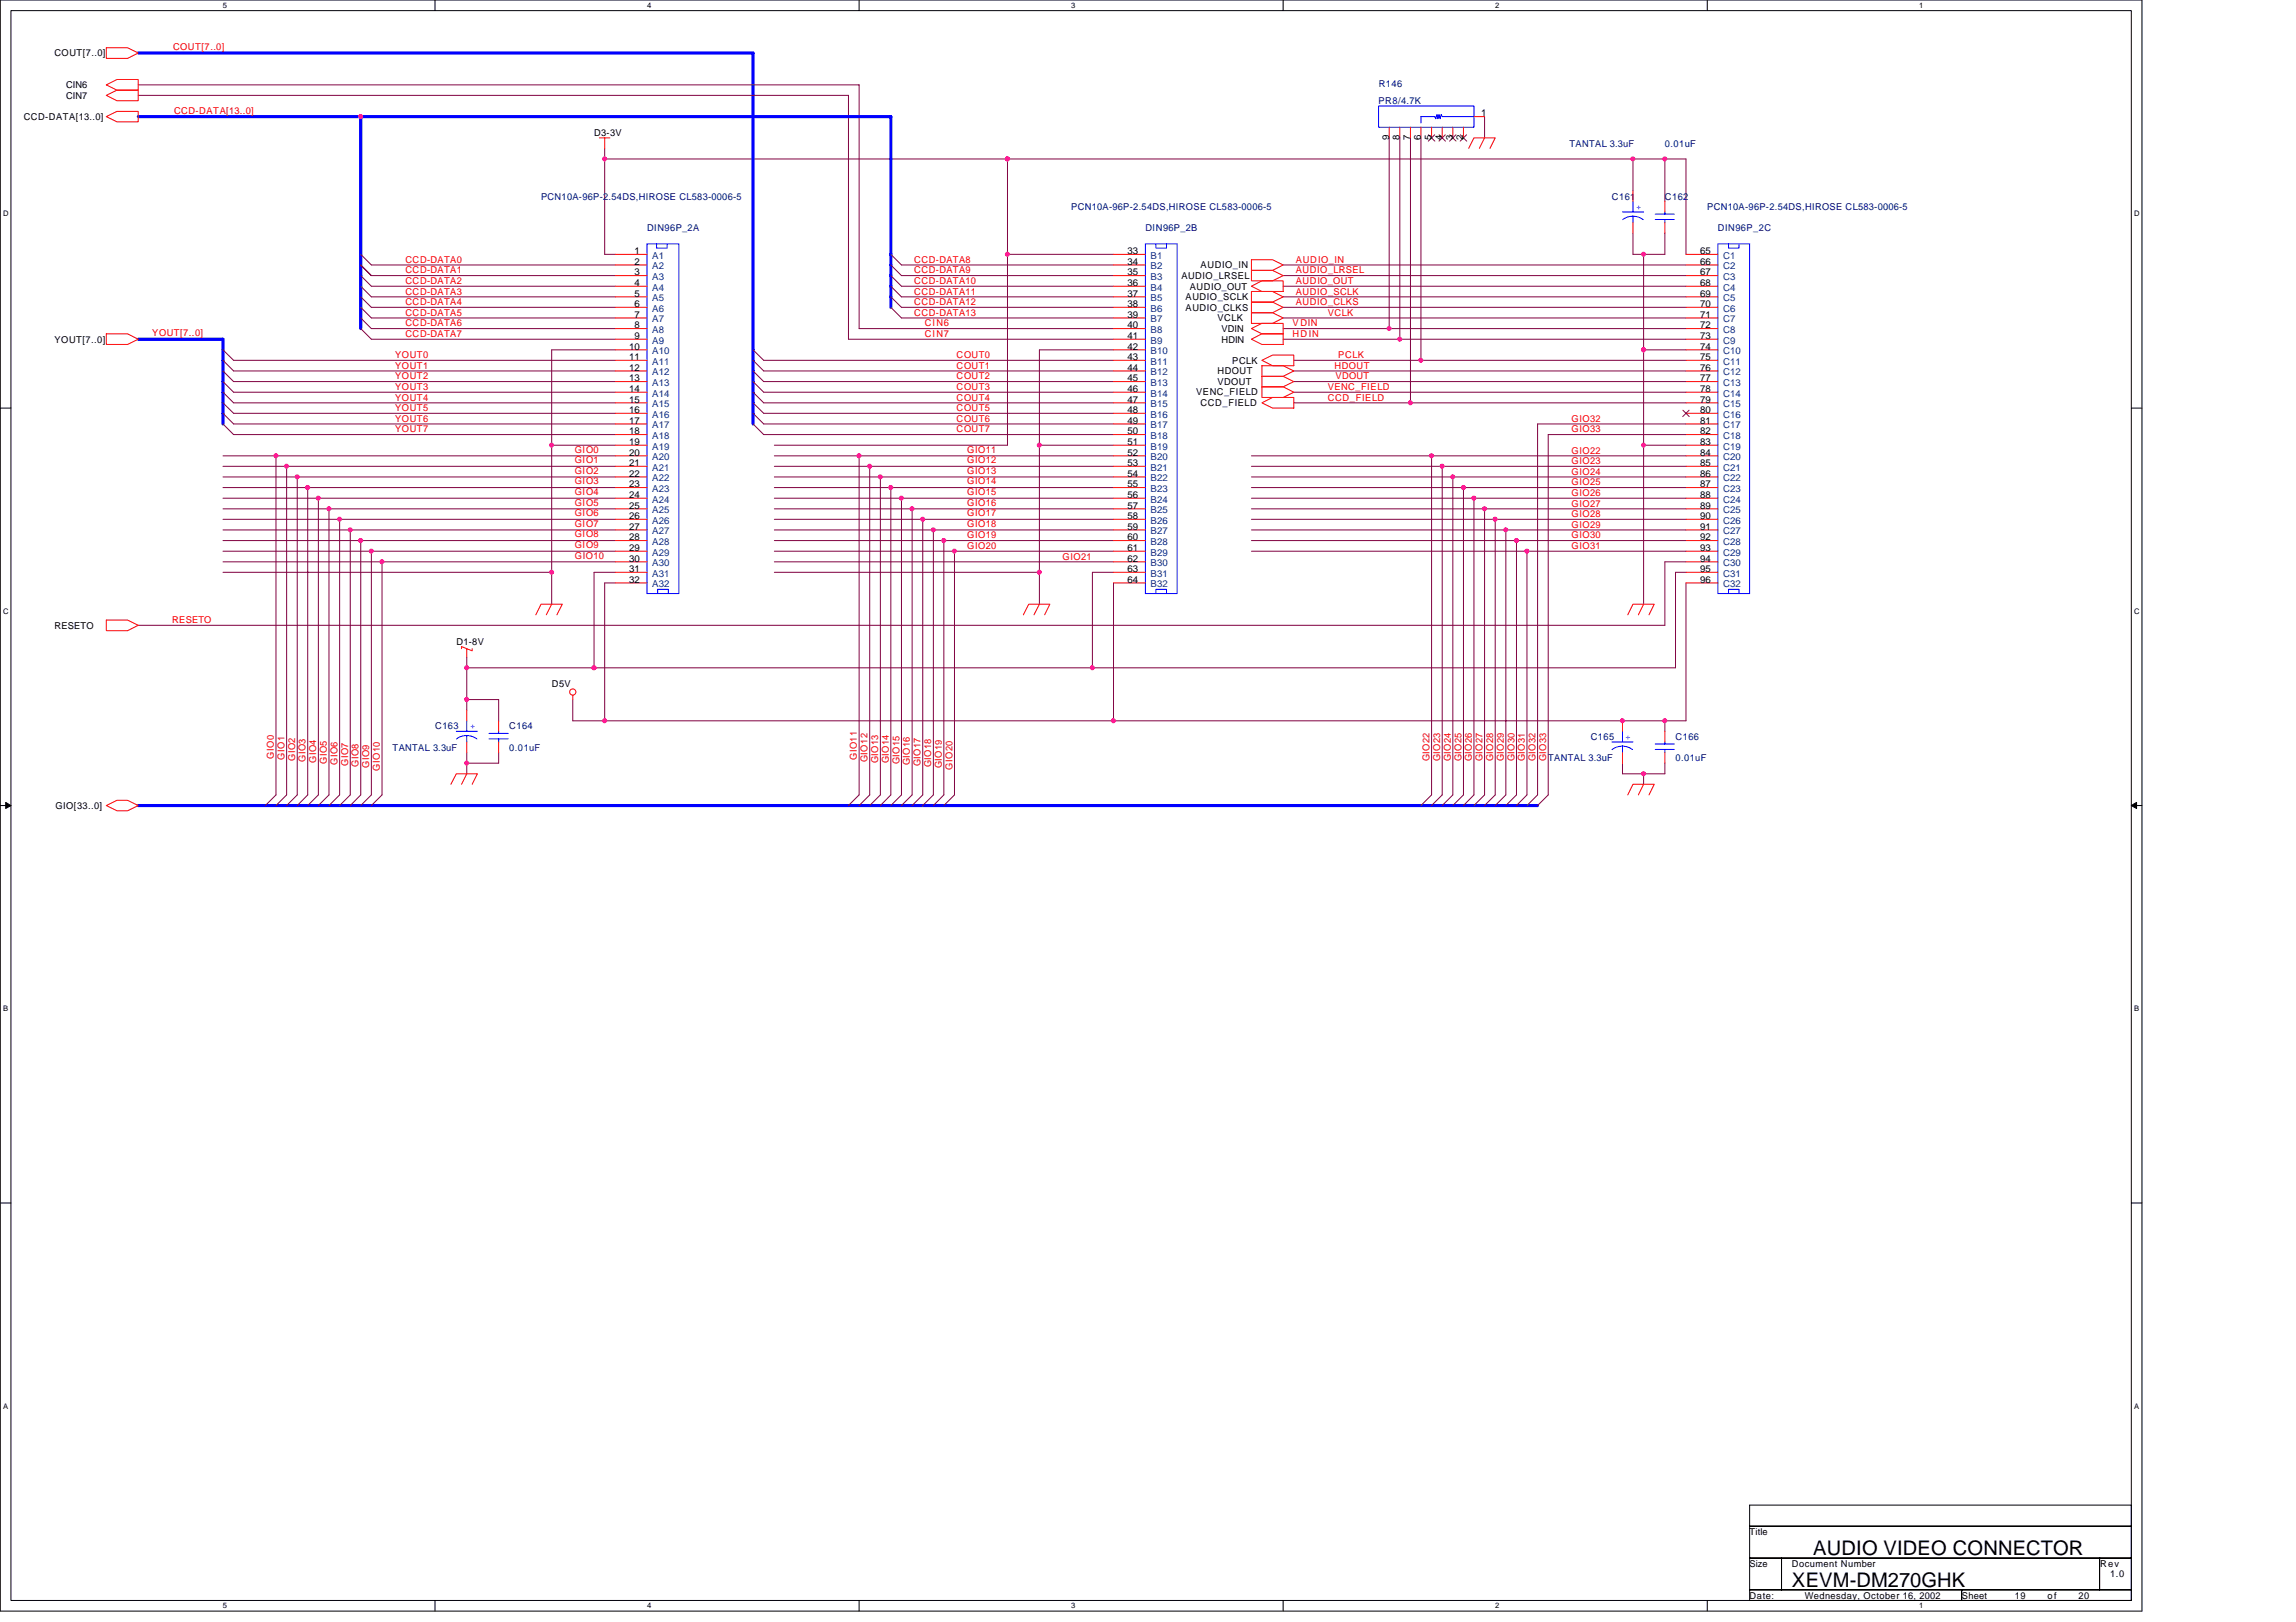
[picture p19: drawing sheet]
<svg xmlns="http://www.w3.org/2000/svg" width="297mm" height="210mm" viewBox="0 0 297 210" stroke-linecap="round" stroke-linejoin="round" font-family="sans-serif">
<defs><g id="words">
<g font-size="2.6">
<text x="234.6" y="201.2">AUDIO VIDEO CONNECTOR</text>
<text x="231.8" y="205.3">XEVM-DM270GHK</text>
</g>
<g font-size="1.2">
<text x="7" y="7.3">COUT[7..0]</text>
<text x="8.5" y="11.4">CIN6</text>
<text x="3.1" y="15.5">CCD-DATA[13..0]</text>
<text x="8.5" y="12.8">CIN7</text>
<text x="76.9" y="17.6">D3-3V</text>
<text x="191.6" y="15.1">1</text>
<text x="179.7" y="18.1" transform="rotate(-90 179.7 18.1)">9</text>
<text x="181.1" y="18.1" transform="rotate(-90 181.1 18.1)">8</text>
<text x="182.5" y="18.1" transform="rotate(-90 182.5 18.1)">7</text>
<text x="183.8" y="18.1" transform="rotate(-90 183.8 18.1)">6</text>
<text x="185.2" y="18.1" transform="rotate(-90 185.2 18.1)">5</text>
<text x="186.6" y="18.1" transform="rotate(-90 186.6 18.1)">4</text>
<text x="187.9" y="18.1" transform="rotate(-90 187.9 18.1)">3</text>
<text x="189.3" y="18.1" transform="rotate(-90 189.3 18.1)">2</text>
<text x="82.1" y="32.9">1</text>
<text x="82.1" y="34.3">2</text>
<text x="82.1" y="35.6">3</text>
<text x="145.9" y="32.9">33</text>
<text x="145.9" y="34.3">34</text>
<text x="145.9" y="35.6">35</text>
<text x="155.3" y="34.7">AUDIO_IN</text>
<text x="219.9" y="32.9">65</text>
<text x="219.9" y="34.3">66</text>
<text x="219.9" y="35.6">67</text>
<text x="82.1" y="37">4</text>
<text x="82.1" y="38.4">5</text>
<text x="82.1" y="39.8">6</text>
<text x="82.1" y="41.1">7</text>
<text x="145.9" y="37">36</text>
<text x="145.9" y="38.4">37</text>
<text x="145.9" y="39.8">38</text>
<text x="145.9" y="41.1">39</text>
<text x="152.8" y="36.1">AUDIO_LRSEL</text>
<text x="153.4" y="38.8">AUDIO_SCLK</text>
<text x="153.4" y="40.2">AUDIO_CLKS</text>
<text x="153.9" y="37.5">AUDIO_OUT</text>
<text x="157.5" y="41.6">VCLK</text>
<text x="219.9" y="37">68</text>
<text x="219.9" y="38.4">69</text>
<text x="219.9" y="39.8">70</text>
<text x="219.9" y="41.1">71</text>
<text x="7.1" y="44.3">YOUT[7..0]</text>
<text x="81.4" y="45.3">10</text>
<text x="81.4" y="46.6">11</text>
<text x="81.4" y="48">12</text>
<text x="82.1" y="42.5">8</text>
<text x="82.1" y="43.9">9</text>
<text x="145.9" y="42.5">40</text>
<text x="145.9" y="43.9">41</text>
<text x="145.9" y="45.3">42</text>
<text x="145.9" y="46.6">43</text>
<text x="145.9" y="48">44</text>
<text x="158" y="43">VDIN</text>
<text x="158" y="44.3">HDIN</text>
<text x="159.4" y="47.1">PCLK</text>
<text x="219.9" y="42.5">72</text>
<text x="219.9" y="43.9">73</text>
<text x="219.9" y="45.3">74</text>
<text x="219.9" y="46.6">75</text>
<text x="219.9" y="48">76</text>
<text x="81.4" y="49.4">13</text>
<text x="81.4" y="50.7">14</text>
<text x="81.4" y="52.1">15</text>
<text x="81.4" y="53.5">16</text>
<text x="145.9" y="49.4">45</text>
<text x="145.9" y="50.7">46</text>
<text x="145.9" y="52.1">47</text>
<text x="145.9" y="53.5">48</text>
<text x="154.8" y="51.2">VENC_FIELD</text>
<text x="155.3" y="52.6">CCD_FIELD</text>
<text x="157.5" y="49.8">VDOUT</text>
<text x="157.5" y="48.5">HDOUT</text>
<text x="219.9" y="49.4">77</text>
<text x="219.9" y="50.7">78</text>
<text x="219.9" y="52.1">79</text>
<text x="219.9" y="53.5">80</text>
<text x="81.4" y="54.8">17</text>
<text x="81.4" y="56.2">18</text>
<text x="81.4" y="57.6">19</text>
<text x="81.4" y="59">20</text>
<text x="145.9" y="54.8">49</text>
<text x="145.9" y="56.2">50</text>
<text x="145.9" y="57.6">51</text>
<text x="145.9" y="59">52</text>
<text x="219.9" y="54.8">81</text>
<text x="219.9" y="56.2">82</text>
<text x="219.9" y="57.6">83</text>
<text x="219.9" y="59">84</text>
<text x="81.4" y="60.3">21</text>
<text x="81.4" y="61.7">22</text>
<text x="81.4" y="63.1">23</text>
<text x="81.4" y="64.5">24</text>
<text x="81.4" y="65.8">25</text>
<text x="145.9" y="60.3">53</text>
<text x="145.9" y="61.7">54</text>
<text x="145.9" y="63.1">55</text>
<text x="145.9" y="64.5">56</text>
<text x="145.9" y="65.8">57</text>
<text x="219.9" y="60.3">85</text>
<text x="219.9" y="61.7">86</text>
<text x="219.9" y="63.1">87</text>
<text x="219.9" y="64.5">88</text>
<text x="219.9" y="65.8">89</text>
<text x="81.4" y="67.2">26</text>
<text x="81.4" y="68.6">27</text>
<text x="81.4" y="69.9">28</text>
<text x="81.4" y="71.3">29</text>
<text x="145.9" y="67.2">58</text>
<text x="145.9" y="68.6">59</text>
<text x="145.9" y="69.9">60</text>
<text x="145.9" y="71.3">61</text>
<text x="219.9" y="67.2">90</text>
<text x="219.9" y="68.6">91</text>
<text x="219.9" y="69.9">92</text>
<text x="219.9" y="71.3">93</text>
<text x="81.4" y="72.7">30</text>
<text x="81.4" y="74">31</text>
<text x="81.4" y="75.4">32</text>
<text x="145.9" y="72.7">62</text>
<text x="145.9" y="74">63</text>
<text x="145.9" y="75.4">64</text>
<text x="219.9" y="72.7">94</text>
<text x="219.9" y="74">95</text>
<text x="219.9" y="75.4">96</text>
<text x="7" y="81.4">RESETO</text>
<text x="59.1" y="83.4">D1-8V</text>
<text x="71.4" y="88.9">D5V</text>
<text x="7.2" y="104.7">GIO[33..0]</text>
<text x="226.4" y="198.6">Title</text>
<text x="226.4" y="202.8">Size</text>
<text x="231.8" y="202.8">Document Number</text>
<text x="271.7" y="202.8">Rev</text>
<text x="226.4" y="206.9">Date:</text>
<text x="233.5" y="206.9">Wednesday, October 16, 2002</text>
<text x="253.8" y="206.9">Sheet</text>
<text x="260.7" y="206.9">19</text>
<text x="264.9" y="206.9">o f</text>
<text x="268.9" y="206.9">20</text>
<text x="273" y="204.1">1.0</text>
</g>
<g font-size="1.2" fill="#f00">
<text x="22.4" y="6.5">COUT[7..0]</text>
<text x="22.5" y="14.7">CCD-DATA[13..0]</text>
<text x="52.4" y="35.4">CCD-DATA1</text>
<text x="52.4" y="34">CCD-DATA0</text>
<text x="118.3" y="35.4">CCD-DATA9</text>
<text x="118.3" y="34">CCD-DATA8</text>
<text x="167.7" y="34">AUDIO_IN</text>
<text x="167.7" y="35.4">AUDIO_LRSEL</text>
<text x="52.4" y="36.8">CCD-DATA2</text>
<text x="52.4" y="38.1">CCD-DATA3</text>
<text x="52.4" y="39.5">CCD-DATA4</text>
<text x="52.4" y="40.9">CCD-DATA5</text>
<text x="118.3" y="40.9">CCD-DATA13</text>
<text x="118.3" y="36.8">CCD-DATA10</text>
<text x="118.3" y="39.5">CCD-DATA12</text>
<text x="118.3" y="38.1">CCD-DATA11</text>
<text x="167.7" y="38.1">AUDIO_SCLK</text>
<text x="167.7" y="39.5">AUDIO_CLKS</text>
<text x="167.7" y="36.8">AUDIO_OUT</text>
<text x="171.8" y="40.9">VCLK</text>
<text x="19.7" y="43.5">YOUT[7..0]</text>
<text x="51.1" y="47.7">YOUT1</text>
<text x="51.1" y="46.4">YOUT0</text>
<text x="52.4" y="42.2">CCD-DATA6</text>
<text x="52.4" y="43.6">CCD-DATA7</text>
<text x="119.7" y="43.6">CIN7</text>
<text x="119.7" y="42.2">CIN6</text>
<text x="123.8" y="46.4">COUT0</text>
<text x="123.8" y="47.7">COUT1</text>
<text x="167.2" y="42.2">VDIN</text>
<text x="167.2" y="43.6">HD IN</text>
<text x="172.7" y="47.7">HDOUT</text>
<text x="173.1" y="46.4">PCLK</text>
<text x="51.1" y="50.5">YOUT3</text>
<text x="51.1" y="49.1">YOUT2</text>
<text x="51.1" y="53.2">YOUT5</text>
<text x="51.1" y="51.9">YOUT4</text>
<text x="123.8" y="49.1">COUT2</text>
<text x="123.8" y="53.2">COUT5</text>
<text x="123.8" y="51.9">COUT4</text>
<text x="123.8" y="50.5">COUT3</text>
<text x="171.8" y="50.5">VENC_FIELD</text>
<text x="171.8" y="51.9">CCD_FIELD</text>
<text x="172.8" y="49.1">VDOUT</text>
<text x="51.1" y="54.6">YOUT6</text>
<text x="51.1" y="56">YOUT7</text>
<text x="74.4" y="59.9">GIO1</text>
<text x="74.4" y="58.6">GIO0</text>
<text x="123.8" y="56">COUT7</text>
<text x="123.8" y="54.6">COUT6</text>
<text x="125.1" y="59.9">GIO12</text>
<text x="125.1" y="58.6">GIO11</text>
<text x="203.3" y="58.7">GIO22</text>
<text x="203.3" y="54.6">GIO32</text>
<text x="203.3" y="56">GIO33</text>
<text x="74.4" y="64.1">GIO4</text>
<text x="74.4" y="61.3">GIO2</text>
<text x="74.4" y="65.4">GIO5</text>
<text x="74.4" y="62.7">GIO3</text>
<text x="125.1" y="65.4">GIO16</text>
<text x="125.1" y="64.1">GIO15</text>
<text x="125.1" y="61.3">GIO13</text>
<text x="125.1" y="62.7">GIO14</text>
<text x="203.3" y="62.8">GIO25</text>
<text x="203.3" y="60.1">GIO23</text>
<text x="203.3" y="65.6">GIO27</text>
<text x="203.3" y="64.2">GIO26</text>
<text x="203.3" y="61.4">GIO24</text>
<text x="74.4" y="68.2">GIO7</text>
<text x="74.4" y="66.8">GIO6</text>
<text x="74.4" y="69.6">GIO8</text>
<text x="74.4" y="70.9">GIO9</text>
<text x="125.1" y="71.1">GIO20</text>
<text x="125.1" y="69.7">GIO19</text>
<text x="125.1" y="68.2">GIO18</text>
<text x="125.1" y="66.8">GIO17</text>
<text x="203.3" y="69.7">GIO30</text>
<text x="203.3" y="71.1">GIO31</text>
<text x="203.3" y="66.9">GIO28</text>
<text x="203.3" y="68.3">GIO29</text>
<text x="74.4" y="72.3">GIO10</text>
<text x="137.5" y="72.4">GIO21</text>
<text x="22.3" y="80.6">RESETO</text>
<text x="35.4" y="98.2" transform="rotate(-90 35.4 98.2)">GIO0</text>
<text x="36.8" y="98.3" transform="rotate(-90 36.8 98.3)">GIO1</text>
<text x="38.2" y="98.5" transform="rotate(-90 38.2 98.5)">GIO2</text>
<text x="39.5" y="98.6" transform="rotate(-90 39.5 98.6)">GIO3</text>
<text x="40.9" y="98.8" transform="rotate(-90 40.9 98.8)">GIO4</text>
<text x="42.3" y="98.9" transform="rotate(-90 42.3 98.9)">GIO5</text>
<text x="43.7" y="99" transform="rotate(-90 43.7 99)">GIO6</text>
<text x="45" y="99.2" transform="rotate(-90 45 99.2)">GIO7</text>
<text x="46.4" y="99.3" transform="rotate(-90 46.4 99.3)">GIO8</text>
<text x="47.8" y="99.4" transform="rotate(-90 47.8 99.4)">GIO9</text>
<text x="49.1" y="99.7" transform="rotate(-90 49.1 99.7)">GIO10</text>
<text x="110.9" y="98.3" transform="rotate(-90 110.9 98.3)">GIO11</text>
<text x="112.2" y="98.6" transform="rotate(-90 112.2 98.6)">GIO12</text>
<text x="113.6" y="98.8" transform="rotate(-90 113.6 98.8)">GIO13</text>
<text x="115" y="98.8" transform="rotate(-90 115 98.8)">GIO14</text>
<text x="116.3" y="98.9" transform="rotate(-90 116.3 98.9)">GIO15</text>
<text x="117.7" y="99" transform="rotate(-90 117.7 99)">GIO16</text>
<text x="119.1" y="99.2" transform="rotate(-90 119.1 99.2)">GIO17</text>
<text x="120.5" y="99.3" transform="rotate(-90 120.5 99.3)">GIO18</text>
<text x="121.8" y="99.4" transform="rotate(-90 121.8 99.4)">GIO19</text>
<text x="123.2" y="99.6" transform="rotate(-90 123.2 99.6)">GIO20</text>
<text x="184.9" y="98.5" transform="rotate(-90 184.9 98.5)">GIO22</text>
<text x="186.3" y="98.5" transform="rotate(-90 186.3 98.5)">GIO23</text>
<text x="187.7" y="98.5" transform="rotate(-90 187.7 98.5)">GIO24</text>
<text x="189.1" y="98.5" transform="rotate(-90 189.1 98.5)">GIO25</text>
<text x="190.4" y="98.5" transform="rotate(-90 190.4 98.5)">GIO26</text>
<text x="191.8" y="98.5" transform="rotate(-90 191.8 98.5)">GIO27</text>
<text x="193.2" y="98.5" transform="rotate(-90 193.2 98.5)">GIO28</text>
<text x="194.5" y="98.5" transform="rotate(-90 194.5 98.5)">GIO29</text>
<text x="195.9" y="98.5" transform="rotate(-90 195.9 98.5)">GIO30</text>
<text x="197.3" y="98.5" transform="rotate(-90 197.3 98.5)">GIO31</text>
<text x="198.6" y="98.5" transform="rotate(-90 198.6 98.5)">GIO32</text>
<text x="200" y="98.5" transform="rotate(-90 200 98.5)">GIO33</text>
</g>
<g font-size="1.2" fill="#000080">
<text x="178.4" y="11.3">R146</text>
<text x="178.3" y="13.5">PR8/4.7K</text>
<text x="203" y="19">TANTAL 3.3uF</text>
<text x="215.4" y="19">0.01uF</text>
<text x="70" y="25.8">PCN10A-96P-2.54DS,HIROSE CL583-0006-5</text>
<text x="83.7" y="29.9">DIN96P_2A</text>
<text x="138.6" y="27.2">PCN10A-96P-2.54DS,HIROSE CL583-0006-5</text>
<text x="148.2" y="29.9">DIN96P_2B</text>
<text x="208.5" y="25.8">C161</text>
<text x="215.4" y="25.8">C162</text>
<text x="220.9" y="27.2">PCN10A-96P-2.54DS,HIROSE CL583-0006-5</text>
<text x="222.2" y="29.9">DIN96P_2C</text>
<text x="56.3" y="94.4">C163</text>
<text x="65.9" y="94.4">C164</text>
<text x="205.8" y="95.8">C165</text>
<text x="216.8" y="95.8">C166</text>
<text x="50.8" y="97.1">TANTAL 3.3uF</text>
<text x="65.9" y="97.1">0.01uF</text>
<text x="200.3" y="98.5">TANTAL 3.3uF</text>
<text x="216.8" y="98.5">0.01uF</text>
</g>
<g font-size="1.2" fill="#00f">
<text x="211.7" y="27.2">+</text>
<text x="60.8" y="94.4">+</text>
<text x="210.3" y="95.8">+</text>
</g>
<g font-size="1.2" fill="#004080">
<text x="84.4" y="33.5">A1</text>
<text x="84.4" y="34.9">A2</text>
<text x="148.9" y="33.5">B1</text>
<text x="148.9" y="34.9">B2</text>
<text x="222.9" y="33.5">C1</text>
<text x="222.9" y="34.9">C2</text>
<text x="84.4" y="36.2">A3</text>
<text x="84.4" y="37.6">A4</text>
<text x="84.4" y="39">A5</text>
<text x="84.4" y="40.3">A6</text>
<text x="84.4" y="41.7">A7</text>
<text x="148.9" y="36.2">B3</text>
<text x="148.9" y="37.6">B4</text>
<text x="148.9" y="39">B5</text>
<text x="148.9" y="40.3">B6</text>
<text x="148.9" y="41.7">B7</text>
<text x="222.9" y="36.2">C3</text>
<text x="222.9" y="37.6">C4</text>
<text x="222.9" y="39">C5</text>
<text x="222.9" y="40.3">C6</text>
<text x="222.9" y="41.7">C7</text>
<text x="84.4" y="43.1">A8</text>
<text x="84.4" y="44.5">A9</text>
<text x="84.4" y="45.8">A10</text>
<text x="84.4" y="47.2">A11</text>
<text x="148.9" y="43.1">B8</text>
<text x="148.9" y="44.5">B9</text>
<text x="148.9" y="45.8">B10</text>
<text x="148.9" y="47.2">B11</text>
<text x="222.9" y="43.1">C8</text>
<text x="222.9" y="44.5">C9</text>
<text x="222.9" y="45.8">C10</text>
<text x="222.9" y="47.2">C11</text>
<text x="84.4" y="48.6">A12</text>
<text x="84.4" y="50">A13</text>
<text x="84.4" y="51.3">A14</text>
<text x="84.4" y="52.7">A15</text>
<text x="148.9" y="48.6">B12</text>
<text x="148.9" y="50">B13</text>
<text x="148.9" y="51.3">B14</text>
<text x="148.9" y="52.7">B15</text>
<text x="222.9" y="48.6">C12</text>
<text x="222.9" y="50">C13</text>
<text x="222.9" y="51.3">C14</text>
<text x="222.9" y="52.7">C15</text>
<text x="84.4" y="54.1">A16</text>
<text x="84.4" y="55.4">A17</text>
<text x="84.4" y="56.8">A18</text>
<text x="84.4" y="58.2">A19</text>
<text x="84.4" y="59.6">A20</text>
<text x="148.9" y="54.1">B16</text>
<text x="148.9" y="55.4">B17</text>
<text x="148.9" y="56.8">B18</text>
<text x="148.9" y="58.2">B19</text>
<text x="148.9" y="59.6">B20</text>
<text x="222.9" y="54.1">C16</text>
<text x="222.9" y="55.4">C17</text>
<text x="222.9" y="56.8">C18</text>
<text x="222.9" y="58.2">C19</text>
<text x="222.9" y="59.6">C20</text>
<text x="84.4" y="60.9">A21</text>
<text x="84.4" y="62.3">A22</text>
<text x="84.4" y="63.7">A23</text>
<text x="84.4" y="65">A24</text>
<text x="148.9" y="60.9">B21</text>
<text x="148.9" y="62.3">B22</text>
<text x="148.9" y="63.7">B23</text>
<text x="148.9" y="65">B24</text>
<text x="222.9" y="60.9">C21</text>
<text x="222.9" y="62.3">C22</text>
<text x="222.9" y="63.7">C23</text>
<text x="222.9" y="65">C24</text>
<text x="84.4" y="66.4">A25</text>
<text x="84.4" y="67.8">A26</text>
<text x="84.4" y="69.2">A27</text>
<text x="84.4" y="70.5">A28</text>
<text x="84.4" y="71.9">A29</text>
<text x="148.9" y="66.4">B25</text>
<text x="148.9" y="67.8">B26</text>
<text x="148.9" y="69.2">B27</text>
<text x="148.9" y="70.5">B28</text>
<text x="148.9" y="71.9">B29</text>
<text x="222.9" y="66.4">C25</text>
<text x="222.9" y="67.8">C26</text>
<text x="222.9" y="69.2">C27</text>
<text x="222.9" y="70.5">C28</text>
<text x="222.9" y="71.9">C29</text>
<text x="84.4" y="73.3">A30</text>
<text x="84.4" y="74.6">A31</text>
<text x="84.4" y="76">A32</text>
<text x="148.9" y="73.3">B30</text>
<text x="148.9" y="74.6">B31</text>
<text x="148.9" y="76">B32</text>
<text x="222.9" y="73.3">C30</text>
<text x="222.9" y="74.6">C31</text>
<text x="222.9" y="76">C32</text>
</g>
<g font-size="1">
<text x="28.8" y="1">5</text>
<text x="83.7" y="1">4</text>
<text x="138.6" y="1">3</text>
<text x="193.4" y="1">2</text>
<text x="248.3" y="1">1</text>
<text x=".4" y="28">D</text>
<text x="276.1" y="28">D</text>
<text x=".4" y="79.4">C</text>
<text x="276.1" y="79.4">C</text>
<text x=".4" y="130.9">B</text>
<text x="276.1" y="130.9">B</text>
<text x=".4" y="182.3">A</text>
<text x="276.1" y="182.3">A</text>
<text x="28.8" y="208.2">5</text>
<text x="83.7" y="208.2">4</text>
<text x="138.6" y="208.2">3</text>
<text x="193.4" y="208.2">2</text>
<text x="248.3" y="208.2">1</text>
</g>
</g></defs>
<path d="M0 0h277.1v208.5h-277.1zM1.4 1.4h274.3v205.7h-274.3z" fill="none" stroke="#000" stroke-width=".13"/>
<g fill="#fff">
<path d="M28.8 .1h.6v1.1h-.6z"/>
<path d="M28.8 207.3h.6v1.1h-.6z"/>
</g>
<path d="M56.3 0v1.4M56.3 207.1v1.4" fill="none" stroke="#000" stroke-width=".13"/>
<g fill="#fff">
<path d="M83.7 .1h.6v1.1h-.6z"/>
<path d="M83.7 207.3h.6v1.1h-.6z"/>
</g>
<path d="M111.1 0v1.4M111.1 207.1v1.4" fill="none" stroke="#000" stroke-width=".13"/>
<g fill="#fff">
<path d="M138.6 .1h.5v1.1h-.5z"/>
<path d="M138.6 207.3h.5v1.1h-.5z"/>
</g>
<path d="M166 0v1.4M166 207.1v1.4" fill="none" stroke="#000" stroke-width=".13"/>
<g fill="#fff">
<path d="M193.4 .1h.6v1.1h-.6z"/>
<path d="M193.4 207.3h.6v1.1h-.6z"/>
</g>
<path d="M220.9 0v1.4M220.9 207.1v1.4" fill="none" stroke="#000" stroke-width=".13"/>
<g fill="#fff">
<path d="M248.3 .1h.6v1.1h-.6z"/>
<path d="M248.3 207.3h.6v1.1h-.6z"/>
<path d="M.4 27.1h.7v1.1h-.7z"/>
<path d="M276.1 27.1h.7v1.1h-.7z"/>
<path d="M.4 78.5h.7v1.1h-.7z"/>
<path d="M276.1 78.5h.7v1.1h-.7z"/>
</g>
<path d="M0 52.8h1.4M275.7 52.8h1.4" fill="none" stroke="#000" stroke-width=".13"/>
<g fill="#fff">
<path d="M.4 130h.7v1.1h-.7z"/>
<path d="M276.1 130h.7v1.1h-.7z"/>
</g>
<path d="M0 104.2h1.4M275.7 104.2h1.4" fill="none" stroke="#000" stroke-width=".13"/>
<path d="M.7 103.8l.7 .4-.7 .4zM275.7 104.2l.7-.4v.8z" fill="#000" stroke="#000" stroke-width=".13"/>
<g fill="#fff">
<path d="M.4 181.4h.7v1.1h-.7z"/>
<path d="M276.1 181.4h.7v1.1h-.7z"/>
</g>
<path d="M0 155.7h1.4M275.7 155.7h1.4M226.4 194.8h49.3v2.7h-49.3zM226.4 197.5h49.3v4.1h-49.3zM226.4 201.6h4.1v4.1h-4.1zM226.4 205.7h27.4v1.4h-27.4zM230.5 201.6h41.1v4.1h-41.1zM253.8 205.7h21.9v1.4h-21.9zM271.6 201.6h4.1v4.1h-4.1z" fill="none" stroke="#000" stroke-width=".13"/>
<g fill="none" stroke="#800040" stroke-width=".13">
<path d="M17.9 11h93.2v31.5h33M17.9 12.3h91.9v31.6h34.3M78.2 19.2v13.7h1.4M179.7 17.8v24.7M181.1 17.8v26.1M182.5 17.8v34.3M183.8 17.8v28.8M192.1 15.1v2.7M46.7 32.9l1.3 1.4h31.6M46.7 34.3l1.3 1.4h31.6M46.7 38.4l1.3 1.4h31.6M46.7 35.7l1.3 1.3h31.6"/>
<path d="M46.7 39.8l1.3 1.3h31.6M46.7 37l1.3 1.4h31.6M78.2 20.6h139.9v12.3M115.2 34.3l1.4 1.4h27.5M115.2 37l1.4 1.4h27.5M115.2 32.9l1.4 1.4h27.5M115.2 35.7l1.4 1.3h27.5M115.2 38.4l1.4 1.4h27.5M115.2 39.8l1.4 1.3h27.5M130.3 32.9h13.8M130.3 20.6v37h-30.1M166 35.7h52.1"/>
<path d="M166 37h52.1M166 38.4h52.1M166 39.8h52.1M166 34.3h52.1M211.3 30.2v2.7h4.1v-2.7M211.3 20.6v4.1M212.6 32.9v45.3M215.4 20.6v5.5M28.8 53.5l1.4 1.4h49.4M28.8 50.8l1.4 1.3h49.4M28.8 52.1l1.4 1.4h49.4M28.8 54.9l1.4 1.3h49.4"/>
<path d="M28.8 49.4l1.4 1.4h49.4M28.8 45.3l1.4 1.3h49.4M28.8 48l1.4 1.4h49.4M28.8 46.6l1.4 1.4h49.4M28.8 59h50.8M35.7 59v43.9l-1.4 1.3M46.7 41.1l1.3 1.4h31.6M46.7 42.5l1.3 1.4h31.6M71.4 57.6h8.2M79.6 45.3h-8.2v32.9M97.4 49.4l1.4 1.4h45.3M97.4 45.3l1.4 1.3h45.3"/>
<path d="M97.4 50.8l1.4 1.3h45.3M97.4 53.5l1.4 1.4h45.3M97.4 46.6l1.4 1.4h45.3M97.4 48l1.4 1.4h45.3M97.4 52.1l1.4 1.4h45.3M97.4 54.9l1.4 1.3h45.3M100.2 59h43.9M111.1 59v43.9l-1.3 1.3M134.5 57.6h9.6M144.1 45.3h-9.6v32.9M161.9 59h56.2M166 41.1h52.1"/>
<path d="M166 42.5h52.1M166 43.9h52.1M167.4 50.8h50.7M167.4 48h50.7M167.4 49.4h50.7M167.4 46.6h50.7M167.4 52.1h50.7M185.2 59v43.9l-1.4 1.3M212.6 45.3h5.5M212.6 57.6h5.5M218.1 54.9h-19.2v48l-1.4 1.3M218.1 56.2h-17.8v46.7l-1.4 1.3"/>
<path d="M28.8 74.1h42.6M28.8 63.1h50.8M28.8 72.7h50.8M28.8 60.3h50.8M28.8 70h50.8M28.8 61.7h50.8M28.8 71.3h50.8M28.8 67.2h50.8M28.8 64.5h50.8M28.8 68.6h50.8M28.8 65.8h50.8M37.1 60.3v42.6l-1.4 1.3"/>
<path d="M38.5 61.7v41.2l-1.4 1.3M39.8 63.1v39.8l-1.3 1.3M41.2 64.5v38.4l-1.4 1.3M42.6 65.8v37.1l-1.4 1.3M43.9 67.2v35.7l-1.3 1.3M45.3 68.6v34.3l-1.4 1.3M46.7 70v32.9l-1.4 1.3M48 71.3v31.6l-1.3 1.3M49.4 72.7v30.2l-1.4 1.3M79.6 74.1h-2.7v12.3M79.6 75.4h-1.4v17.9M100.2 74.1h34.3"/>
<path d="M100.2 63.1h43.9M100.2 72.7h43.9M100.2 60.3h43.9M100.2 70h43.9M100.2 61.7h43.9M100.2 71.3h43.9M100.2 67.2h43.9M100.2 64.5h43.9M100.2 68.6h43.9M100.2 65.8h43.9M112.5 60.3v42.6l-1.4 1.3M113.9 61.7v41.2l-1.4 1.3"/>
<path d="M115.2 63.1v39.8l-1.3 1.3M116.6 64.5v38.4l-1.4 1.3M118 65.8v37.1l-1.4 1.3M119.4 67.2v35.7l-1.4 1.3M120.8 68.6v34.3l-1.4 1.3M122.1 70v32.9l-1.3 1.3M123.5 71.3v31.6l-1.4 1.3M144.1 74.1h-2.8v12.3M144.1 75.4v17.9M161.9 63.1h56.2M161.9 60.3h56.2M161.9 70h56.2"/>
<path d="M161.9 61.7h56.2M161.9 71.3h56.2M161.9 67.2h56.2M161.9 64.5h56.2M161.9 68.6h56.2M161.9 65.8h56.2M186.6 60.3v42.6l-1.4 1.3M188 61.7v41.2l-1.4 1.3M189.3 63.1v39.8l-1.3 1.3M190.7 64.5v38.4l-1.4 1.3M192.1 65.8v37.1l-1.4 1.3M193.4 67.2v35.7l-1.3 1.3"/>
<path d="M194.8 68.6v34.3l-1.4 1.3M196.2 70v32.9l-1.4 1.3M197.5 71.3v31.6l-1.3 1.3M218.1 74.1h-1.3v12.3h-156.4M218.1 72.7h-2.7v8.2h-197.5M218.1 75.4v17.9h-144v-2.8M60.4 90.5h4.1v2.8M60.4 85v6.9M60.4 97.4v2.7M64.5 97.4v1.4h-4.1M209.9 98.8v1.3h5.5v-1.3M215.4 93.3v1.3"/>
<path d="M119.4 104.2h.1M212.6 100.1v1.4"/>
</g>
<path d="M17.9 15.1h97.3v24.7M17.9 6.9h79.5v48M46.7 15.1v27.4M17.9 43.9h10.9v11M17.9 104.2h181" fill="none" stroke="#00f" stroke-width=".4"/>
<g fill="none" stroke="#f00" stroke-width=".13">
<path d="M13.8 6.2h2.7l1.4 .7-1.4 .7h-2.7zM13.8 15.1l1.3-.7h2.8v1.4h-2.8zM13.8 12.3l1.3-.6h2.8v1.3h-2.8zM13.8 11l1.3-.7h2.8v1.4h-2.8zM77.5 17.8h1.4M78.2 17.8v1.4M179.7 16.5v1.3M181.1 16.5v1.3M182.5 16.5v1.3M183.8 16.5v1.3M185.2 16.5v1.3M186.6 16.5v1.3"/>
<path d="M188 16.5v1.3M189.3 16.5v1.3M190 19.2l.7-1.4h2.7l-.6 1.4M190.7 15.1h1.4M192.1 17.8l-.7 1.4M79.6 32.9h4.1M79.6 34.3h4.1M79.6 35.7h4.1M79.6 37h4.1M79.6 38.4h4.1M79.6 39.8h4.1M144.1 32.9h4.1"/>
<path d="M144.1 34.3h4.1M144.1 35.7h4.1M144.1 37h4.1M144.1 38.4h4.1M144.1 39.8h4.1M161.9 37l1.4-.7h2.7v1.4h-2.7zM161.9 37.7h2.7l1.4 .7-1.4 .7h-2.7zM161.9 33.6h2.7l1.4 .7-1.4 .7h-2.7zM161.9 35h2.7l1.4 .7-1.4 .6h-2.7zM161.9 39.1h2.7l1.4 .7-1.4 .7h-2.7zM211.3 24.7v1.4M211.3 28.8v1.4"/>
<path d="M215.4 26.1v1.3M215.4 28.8v1.4M218.1 32.9h4.1M218.1 34.3h4.1M218.1 35.7h4.1M218.1 37h4.1M218.1 38.4h4.1M218.1 39.8h4.1M13.8 43.2h2.7l1.4 .7-1.4 .7h-2.7zM79.6 41.1h4.1M79.6 42.5h4.1M79.6 43.9h4.1"/>
<path d="M79.6 45.3h4.1M79.6 46.6h4.1M79.6 48h4.1M79.6 49.4h4.1M79.6 50.8h4.1M79.6 52.1h4.1M79.6 53.5h4.1M79.6 54.9h4.1M79.6 56.2h4.1M79.6 57.6h4.1M79.6 59h4.1M144.1 41.1h4.1"/>
<path d="M144.1 42.5h4.1M144.1 43.9h4.1M144.1 45.3h4.1M144.1 46.6h4.1M144.1 48h4.1M144.1 49.4h4.1M144.1 50.8h4.1M144.1 52.1h4.1M144.1 53.5h4.1M144.1 54.9h4.1M144.1 56.2h4.1M144.1 57.6h4.1"/>
<path d="M144.1 59h4.1M161.9 42.5l1.4-.7h2.7v1.4h-2.7zM161.9 43.9l1.4-.7h2.7v1.4h-2.7zM161.9 40.5h2.7l1.4 .6-1.4 .7h-2.7zM163.3 48.7h2.7l1.4 .7-1.4 .7h-2.7zM163.3 47.3h2.7l1.4 .7-1.4 .7h-2.7zM163.3 46.6l1.3-.6h2.8v1.3h-2.8zM163.3 50.1h2.7l1.4 .7-1.4 .6h-2.7zM163.3 52.1l1.3-.7h2.8v1.4h-2.8zM218.1 41.1h4.1M218.1 42.5h4.1M218.1 43.9h4.1"/>
<path d="M218.1 45.3h4.1M218.1 46.6h4.1M218.1 48h4.1M218.1 49.4h4.1M218.1 50.8h4.1M218.1 52.1h4.1M218.1 53.5h4.1M218.1 54.9h4.1M218.1 56.2h4.1M218.1 57.6h4.1M218.1 59h4.1M69.3 79.6l.7-1.4h2.7l-.7 1.4"/>
<path d="M71.4 78.2l-.7 1.4M79.6 60.3h4.1M79.6 61.7h4.1M79.6 63.1h4.1M79.6 64.5h4.1M79.6 65.8h4.1M79.6 67.2h4.1M79.6 68.6h4.1M79.6 70h4.1M79.6 71.3h4.1M79.6 72.7h4.1M79.6 74.1h4.1"/>
<path d="M79.6 75.4h4.1M132.4 79.6l.7-1.4h2.7l-.7 1.4M134.5 78.2l-.7 1.4M144.1 60.3h4.1M144.1 61.7h4.1M144.1 63.1h4.1M144.1 64.5h4.1M144.1 65.8h4.1M144.1 67.2h4.1M144.1 68.6h4.1M144.1 70h4.1M144.1 71.3h4.1"/>
<path d="M144.1 72.7h4.1M144.1 74.1h4.1M144.1 75.4h4.1M210.6 79.6l.7-1.4h2.7l-.7 1.4M212.6 78.2l-.6 1.4M218.1 60.3h4.1M218.1 61.7h4.1M218.1 63.1h4.1M218.1 64.5h4.1M218.1 65.8h4.1M218.1 67.2h4.1M218.1 68.6h4.1"/>
<path d="M218.1 70h4.1M218.1 71.3h4.1M218.1 72.7h4.1M218.1 74.1h4.1M218.1 75.4h4.1M13.8 80.2h2.7l1.4 .7-1.4 .7h-2.7zM59.7 83.9v-.2l1.4 .5v-.3M60.4 83.9v1.1M60.4 91.9v1.4M60.4 96v1.4M64.5 93.3v1.3M64.5 96v1.4"/>
<path d="M74.1 90v.5M209.9 93.3v1.3M209.9 97.4v1.4M215.4 94.6v1.4M215.4 97.4v1.4M13.8 104.2l1.3-.6h1.4l1.4 .6-1.4 .7h-1.4zM58.3 101.5l.7-1.4h2.8l-.7 1.4M60.4 100.1l-.7 1.4M210.6 102.9l.7-1.4h2.7l-.7 1.4M212.6 101.5l-.6 1.4"/>
<circle cx="74.1" cy="89.6" r=".4"/>
</g>
<g fill="none" stroke="#00f" stroke-width=".13">
<path d="M178.3 13.7h12.4v2.8h-12.4zM190.7 15.1h-4.1l-.1-.3-.2 .6-.1-.6-.2 .6-.1-.6-.1 .6-.2-.3h-1.8v.8M83.7 31.6h4.1v45.2h-4.1zM84.9 31.6v.5h1.4v-.5M148.2 31.6h4.1v45.2h-4.1zM149.5 31.6v.5h1.4v-.5M209.9 27.4h2.7M209.9 28.4a2.05 2.05 0 0 1 1.3-.4h.1a2.14 2.14 0 0 1 1.3 .4M211.3 26.1v1.3M211.3 28v.8M214.1 28.4h2.5M214.1 27.7h2.5"/>
<path d="M215.4 27.4v.3M215.4 28.4v.4M222.2 31.6h4.2v45.2h-4.2zM223.6 31.6v.5h1.4v-.5M85.1 76.8v-.5h1.4v.5M149.5 76.8v-.5h1.4v.5M223.6 76.8v-.5h1.4v.5M59 94.6h2.8M59.1 95.6a2.05 2.05 0 0 1 1.3-.4 2.14 2.14 0 0 1 1.3 .4M60.4 93.3v1.3M60.4 95.2v.8M63.3 95.6h2.4"/>
<path d="M63.3 94.9h2.4M64.5 94.6v.3M64.5 95.6v.4M208.5 96h2.8M208.6 97a2.15 2.15 0 0 1 1.3-.4 2.05 2.05 0 0 1 1.3 .4M209.9 94.6v1.4M209.9 96.6v.8M214.1 97h2.5M214.1 96.3h2.5M215.4 96v.3M215.4 97v.4"/>
</g>
<path d="M184.8 17.4l.8 .9M185.6 17.4l-.8 .9M186.2 17.4l.8 .9M187 17.4l-.8 .9M187.6 17.4l.8 .9M188.4 17.4l-.9 .9M188.9 17.4l.9 .9M189.7 17.4l-.8 .9M217.7 53.1l.8 .8M218.5 53.1l-.8 .8" fill="none" stroke="#804000" stroke-width=".13"/>
<g fill="#f0f" stroke="#f0f" stroke-width=".13">
<circle cx="141.3" cy="86.4" r=".27"/>
<circle cx="134.5" cy="74" r=".27"/>
<circle cx="39.8" cy="63.1" r=".27"/>
<circle cx="35.7" cy="59" r=".27"/>
<circle cx="215.4" cy="20.6" r=".27"/>
<circle cx="49.4" cy="72.7" r=".27"/>
<circle cx="112.5" cy="60.3" r=".27"/>
<circle cx="196.2" cy="69.9" r=".27"/>
<circle cx="212.6" cy="100.1" r=".27"/>
<circle cx="113.9" cy="61.7" r=".27"/>
<circle cx="179.7" cy="42.5" r=".27"/>
<circle cx="189.3" cy="63.1" r=".27"/>
<circle cx="78.2" cy="93.3" r=".27"/>
<circle cx="123.5" cy="71.3" r=".27"/>
<circle cx="43.9" cy="67.2" r=".27"/>
<circle cx="119.4" cy="67.2" r=".27"/>
<circle cx="182.5" cy="52.1" r=".27"/>
<circle cx="183.8" cy="46.6" r=".27"/>
<circle cx="76.8" cy="86.4" r=".27"/>
<circle cx="116.6" cy="64.5" r=".27"/>
<circle cx="130.3" cy="20.6" r=".27"/>
<circle cx="48" cy="71.3" r=".27"/>
<circle cx="212.6" cy="45.3" r=".27"/>
<circle cx="212.6" cy="32.9" r=".27"/>
<circle cx="130.3" cy="32.9" r=".27"/>
<circle cx="197.5" cy="71.3" r=".27"/>
<circle cx="193.4" cy="67.2" r=".27"/>
<circle cx="186.6" cy="60.3" r=".27"/>
<circle cx="185.2" cy="59" r=".27"/>
<circle cx="60.4" cy="90.5" r=".27"/>
<circle cx="78.2" cy="20.6" r=".27"/>
<circle cx="38.4" cy="61.7" r=".27"/>
<circle cx="194.8" cy="68.6" r=".27"/>
<circle cx="192" cy="65.8" r=".27"/>
<circle cx="190.7" cy="64.5" r=".27"/>
<circle cx="187.9" cy="61.7" r=".27"/>
<circle cx="71.4" cy="74" r=".27"/>
<circle cx="215.4" cy="93.3" r=".27"/>
<circle cx="37.1" cy="60.3" r=".27"/>
<circle cx="115.2" cy="63.1" r=".27"/>
<circle cx="45.3" cy="68.6" r=".27"/>
<circle cx="41.2" cy="64.5" r=".27"/>
<circle cx="111.1" cy="59" r=".27"/>
<circle cx="42.5" cy="65.8" r=".27"/>
<circle cx="120.7" cy="68.6" r=".27"/>
<circle cx="118" cy="65.8" r=".27"/>
<circle cx="46.7" cy="69.9" r=".27"/>
<circle cx="60.4" cy="98.8" r=".27"/>
<circle cx="122.1" cy="69.9" r=".27"/>
<circle cx="60.4" cy="86.4" r=".27"/>
<circle cx="212.6" cy="57.6" r=".27"/>
<circle cx="134.5" cy="57.6" r=".27"/>
<circle cx="181.1" cy="43.9" r=".27"/>
<circle cx="71.4" cy="57.6" r=".27"/>
<circle cx="209.9" cy="93.3" r=".27"/>
<circle cx="211.2" cy="20.6" r=".27"/>
<circle cx="144" cy="93.3" r=".27"/>
<circle cx="46.7" cy="15.1" r=".27"/>
</g>
<use href="#words"/>
</svg>
